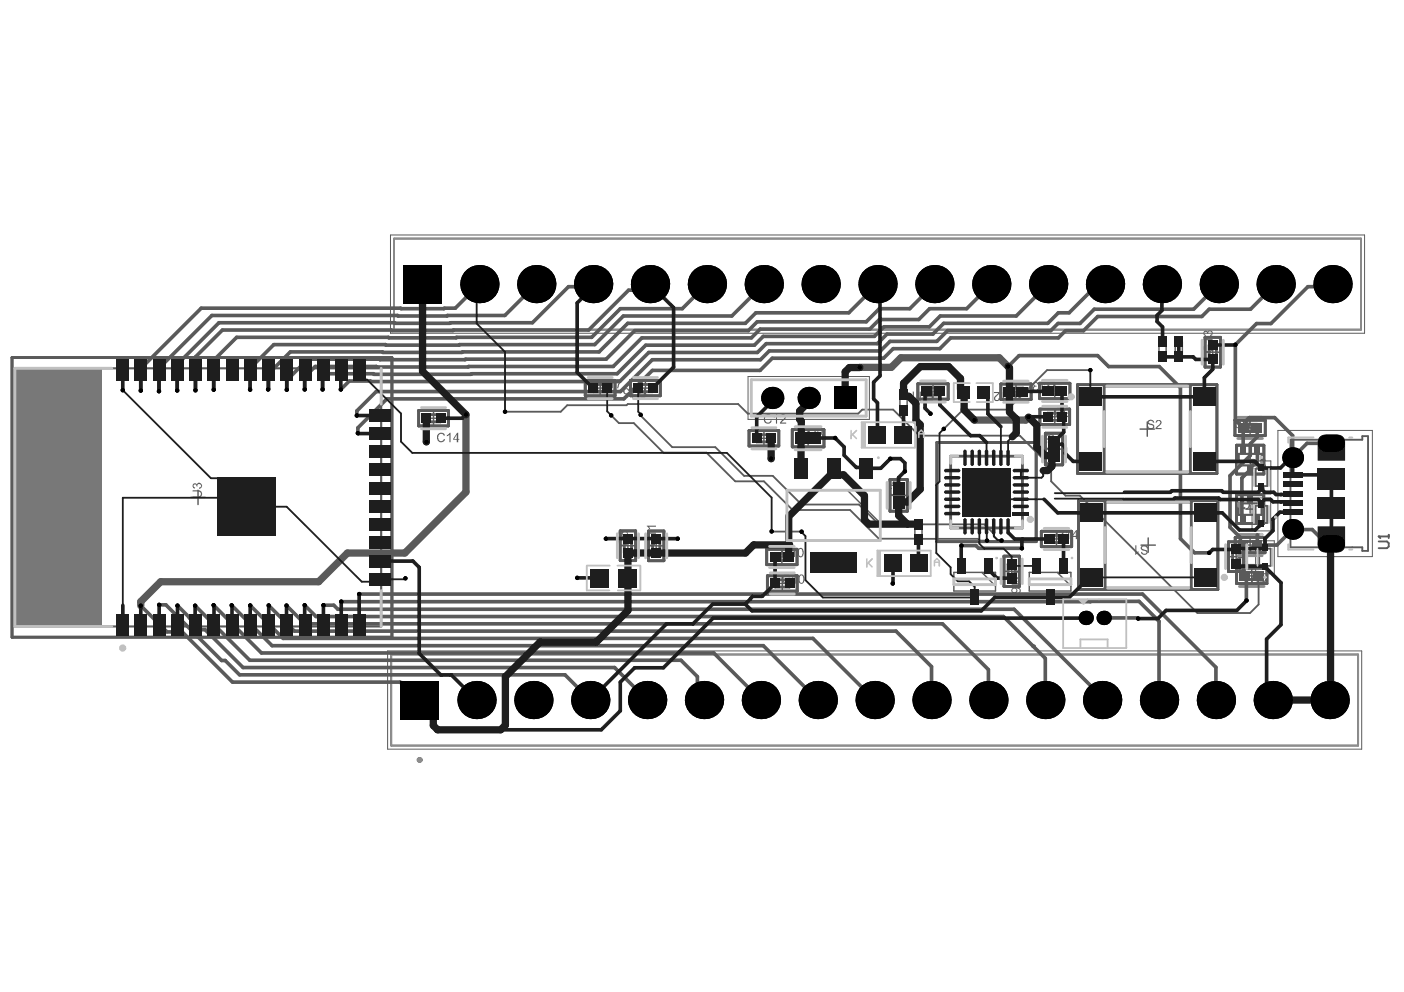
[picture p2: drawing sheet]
<svg xmlns="http://www.w3.org/2000/svg" width="297mm" height="210mm" viewBox="0 0 297 210" stroke-linecap="round" stroke-linejoin="round" font-family="sans-serif">
<path d="M82.6 49.7h206.1v20.8h-206.1zM158.3 79.7h25.6v9h-25.6zM264.9 97.5h4v7h-4zM270.4 91.1h19.9v26.7h-19.9zM264.9 105.4h3.9v6.9h-3.9zM265.6 114.4h4v7h-4zM82 137.7h206.1v20.8h-206.1z" fill="none" stroke="#5a5a5a" stroke-width=".21"/>
<g fill="none" stroke="#5a5a5a" stroke-width=".61">
<path d="M2.5 75.7h80.4v59.1h-80.4zM254.9 71.4h3.3v6.3h-3.3zM255.8 73h1.5v3h-1.5zM88.6 86.9h6.3v3.2h-6.3zM90.2 87.7h3v1.6h-3zM123.8 80.5h6.3v3.2h-6.3zM125.5 81.4h3v1.5h-3zM133.4 80.5h6.3v3.2h-6.3zM135 81.4h3.1v1.5h-3.1zM158.5 91.1h6.3v3.3h-6.3zM160.1 92h3v1.5h-3zM167.6 90.9h6.7v3.7h-6.7z"/>
<path d="M169.5 92h3v1.5h-3zM194.2 81.2h6.4v3.3h-6.4zM195.9 82.1h3v1.5h-3zM198.2 93.6h21v21h-21zM201.1 96.5h15.2v15.2h-15.2zM211.7 81.3h6.5v3.2h-6.5zM213.4 82.1h3.1v1.5h-3.1zM219.9 81.1h6.5v3.3h-6.5zM220 86.6h6.3v3.2h-6.3zM221.2 91.7h3.6v6.7h-3.6zM221.6 82h3.1v1.5h-3.1zM221.6 87.4h3.1v1.5h-3.1z"/>
<path d="M222.2 93.5h1.6v3h-1.6zM228 81.4h29.5v18.8h-29.5zM233.6 81.7h18.2v18.2h-18.2zM261.3 88.9h6.4v3.3h-6.4zM261.6 94.2h5.8v6.1h-5.8zM263 89.8h3v1.5h-3zM131.2 112.3h3.3v6.3h-3.3zM132.1 114h1.5v3h-1.5zM137.2 112.4h3.3v6.2h-3.3zM138.1 114h1.5v3h-1.5zM162.2 116.2h6.4v3.3h-6.4zM163.9 117.1h3v1.5h-3z"/>
<path d="M188.3 101.5h3.7v6.7h-3.7zM189.4 103.3h1.5v3h-1.5zM212.4 117.7h3.3v6.4h-3.3zM213.3 119.4h1.5v3h-1.5zM220.3 112.4h6.4v3.3h-6.4zM222 113.3h3v1.5h-3zM228.2 105.9h29.5v18.9h-29.5zM233.8 106.2h18.2v18.2h-18.2zM259.9 114.6h3.3v6.3h-3.3zM260.8 116.3h1.5v3h-1.5zM261.3 113.7h6.3v3.3h-6.3zM261.6 104.7h5.8v6.1h-5.8z"/>
<path d="M263 114.6h3v1.5h-3zM162.4 121.8h6.3v3.3h-6.3zM164 122.7h3v1.5h-3zM261.6 120.2h6.4v3.3h-6.4zM263.3 121.1h3v1.5h-3z"/>
<circle cx="89.4" cy="72.8" r=".3"/>
<circle cx="88.8" cy="160.8" r=".3"/>
</g>
<g fill="none" stroke="#5a5a5a" stroke-width=".3">
<path d="M245.2 72.3h1.5v3.1h-1.5zM248.6 72.3h1.5v3.1h-1.5zM255.1 74.5h3M256.6 73v3M90.2 88.5h3M91.7 87v3M125.5 82.1h3M127 80.6v3M135 82.1h3.1M136.6 80.6v3M158.9 80.4h24.4v7.7h-24.4zM160.1 92.7h3"/>
<path d="M161.6 91.2v3.1M169.5 92.7h3M171 91.2v3M190.4 83.7h1.5v3h-1.5zM195.9 82.8h3M197.4 81.3v3.1M213.4 82.9h3.1M214.9 81.4v3M221.5 95h3M221.6 82.7h3.1M221.6 88.2h3.1M223 93.5v3"/>
<path d="M223.2 81.2v3M223.2 86.7v3M241.2 90.8h3M242.7 89.3v3M263 90.5h3M263.6 97.3h1.8M264.5 89v3.1M264.5 96.4v1.7M40.4 105.2h3M41.9 103.7v3.1M131.3 115.5h3.1M132.8 114v3"/>
<path d="M137.3 115.5h3M138.8 114v3M163.9 117.9h3M165.4 116.3v3.1M166.5 103.7h19.7v10.7h-19.7zM179.3 103.7l6.9 7M188.6 104.8h3M190.1 103.3v3M193.6 111.1h1.5v3h-1.5zM207.2 104.1h3M208.7 102.6v3M214 119.4v3"/>
<path d="M222 114h3M223.5 112.5v3.1M241.4 115.3h3M242.9 113.8v3.1M260 117.8h3.1M261.5 116.3v3M263 115.3h3M263.6 107.7h1.7M264.5 106.9v1.7M264.5 113.8v3.1M164 123.5h3M165.5 121.9v3.1"/>
<path d="M201.8 121.1h8.8v4h-8.8zM207.7 121.1l2.9 2.9M212.5 120.9h3.1M217.8 121.1h8.8v4h-8.8zM223.7 121.1l2.9 2.9M263.3 121.9h3M264.8 120.3v3.1"/>
</g>
<path d="M83.4 50.5h204.5v19.3h-204.5zM265.7 99.2h2.4v3.6h-2.4zM273 93h15.2v-.7h1.2v24.3h-1.2v-.8h-15.2zM265.6 107h2.5v3.7h-2.5zM266.4 116.1h2.4v3.6h-2.4zM82.8 138.5h204.5v19.3h-204.5z" fill="none" stroke="#5a5a5a" stroke-width=".39"/>
<path d="M3.2 77.9h77.4v54.7h-77.4zM262.1 96h4.8v2.5h-4.8zM262 106.5h4.9v2.4h-4.9z" fill="none" stroke="#5a5a5a" stroke-width=".45"/>
<g fill="#5a5a5a">
<path d="M161.7 88h.1a.79 .79 0 0 1 1.4 .2l-.2 .1a.62 .62 0 0 0-.8-.4 .62 .62 0 0 0-.4 .8 .59 .59 0 0 0 .5 .7 .59 .59 0 0 0 .7-.4h.3a.92 .92 0 0 1-1.3 .5 .92 .92 0 0 1-.3-1.3z"/>
<path d="M163.7 88.1l.7-.5v2h-.2v-1.5l-.5 .3z"/>
<path d="M165.2 87.9a.65 .65 0 0 1 1 .1 .65 .65 0 0 1-.4 1l-.5 .4h1v.2h-1.3l.3-.6a.89 .89 0 0 0 .6-1v-.1h-.4l-.2 .4h-.3z"/>
<path d="M92.6 91.9a.91 .91 0 0 1 1.6 .2l-.3 .1a.61 .61 0 0 0-.8-.4 .61 .61 0 0 0-.4 .8 .64 .64 0 0 0 .4 .7 .64 .64 0 0 0 .8-.3v-.1l.3 .1a.88 .88 0 0 1-1.1 .6 .88 .88 0 0 1-.6-1.1z"/>
<path d="M94.5 92l.8-.4v2h-.2v-1.6l-.6 .3z"/>
<path d="M40.8 103.8h1.1a.77 .77 0 0 1 .9 .7 .77 .77 0 0 1-.9 .8h-1.1v-.2h1.1a.54 .54 0 0 0 .6-.6 .54 .54 0 0 0-.6-.5h-1.1z"/>
<path d="M40.8 102.4l.5-.2 .4 .3a.57 .57 0 0 1 .8-.2 .57 .57 0 0 1 .2 .8l-.4 .3h-.2v-.3a.4 .4 0 0 0 .4-.4 .4 .4 0 0 0-.5-.3 .4 .4 0 0 0-.2 .5h-.2a.34 .34 0 0 0-.2-.4 .34 .34 0 0 0-.4 .2 .34 .34 0 0 0 .1 .4h.2l-.1 .3a.64 .64 0 0 1-.4-1z"/>
<path d="M264.7 115.6v-.1a.9 .9 0 0 1 1.5 .5l-.3 .1a.63 .63 0 0 0-.9-.5 .63 .63 0 0 0-.3 .9 .59 .59 0 0 0 .5 .7 .59 .59 0 0 0 .7-.5l.2 .1a.9 .9 0 0 1-1.2 .5 .9 .9 0 0 1-.4-1.3z"/>
<path d="M261.4 88.6h.9l.3 1-.3 .1a.42 .42 0 0 0-.6-.1 .42 .42 0 0 0 0 .7 .42 .42 0 0 0 .6-.1v-.2l.3 .2a.69 .69 0 0 1-1.2 .2 .69 .69 0 0 1 .5-1.1l.4 .1-.1-.5h-.8z"/>
<path d="M266.6 97.3h1.2v.2h-.9l.4 .4a.74 .74 0 0 1 .5 .6 .74 .74 0 0 1-.3 .7 .66 .66 0 0 1-.9-.5h.2a.41 .41 0 0 0 .7 .3 .41 .41 0 0 0-.1-.7l-.7-.6z"/>
<path d="M261.4 105.8h.2v.2l.6 .3v.2h-.2l-.4-.3v1.6h-.2z"/>
<path d="M194.6 82.9h.2v1.5l.5-.3v.2l-.5 .5h-.2z"/>
<path d="M193.1 82.9h.2v1.5l.5-.3v.2l-.5 .5h-.2z"/>
<path d="M188.2 103.4l.4-.2h.1v.2a.66 .66 0 0 0-.3 .9 .66 .66 0 0 0 .9 .3 .63 .63 0 0 0 .6-.6 .63 .63 0 0 0-.5-.6l.1-.3a.92 .92 0 0 1 .6 1.3 .92 .92 0 0 1-1.3 .4 .92 .92 0 0 1-.6-1.4z"/>
<path d="M188.2 101.7h.2v.8l.5 .1a.62 .62 0 0 1 .3-.9 .62 .62 0 0 1 .8 .3v.7l-.3 .2h-.1v-.2a.42 .42 0 0 0 .2-.6 .42 .42 0 0 0-.6-.2 .42 .42 0 0 0-.1 .6l.1 .4-1-.2z"/>
<path d="M171 91.2a.95 .95 0 0 1 1.7 .1l-.4 .1a.62 .62 0 0 0-.8-.3 .62 .62 0 0 0-.3 .8 .63 .63 0 0 0 .5 .7 .63 .63 0 0 0 .7-.5l.3 .1a.92 .92 0 0 1-1.2 .5 .92 .92 0 0 1-.5-1.2z"/>
<path d="M173 91a.56 .56 0 0 1 .8-.1 .56 .56 0 0 1 0 .8 .62 .62 0 0 1 .1 1.1 .62 .62 0 0 1-1-.4v-.1l.2-.1a.37 .37 0 0 0 .4 .4 .37 .37 0 0 0 .4-.5 .37 .37 0 0 0-.6-.2v-.2a.35 .35 0 0 0 .5-.3 .35 .35 0 0 0-.3-.4 .35 .35 0 0 0-.4 .3h-.2z"/>
<path d="M242.8 89.1a.77 .77 0 0 1 .8-.3 .77 .77 0 0 1 .6 .6h-.3a.43 .43 0 0 0-.5-.4 .43 .43 0 0 0-.4 .5l.3 .1a.66 .66 0 0 1 .8 .4 .66 .66 0 0 1-.2 .8 .86 .86 0 0 1-1.2-.6h.2a.6 .6 0 0 0 .5 .4 .6 .6 0 0 0 .6-.3l-.1-.3h-.3a.68 .68 0 0 1-.8-.8z"/>
<path d="M244.7 89a.65 .65 0 0 1 .9 .1 .65 .65 0 0 1-.2 .9l-.6 .6h.9v.2h-1.3l.4-.6a1 1 0 0 0 .6-1v-.1a.33 .33 0 0 0-.6 .2l-.3 .1z"/>
<path d="M220.4 80.8l.6 .4v.4l-.4-.4v1.6h-.2z"/>
<path d="M218.6 81.1a.62 .62 0 0 1 .6-.3 .62 .62 0 0 1 .5 .5h-.2a.33 .33 0 0 0-.5-.2 .33 .33 0 0 0 0 .5h.3v.3a.37 .37 0 0 0-.5 .2 .37 .37 0 0 0 .3 .5 .37 .37 0 0 0 .4-.4h.2a.6 .6 0 0 1-.9 .5 .6 .6 0 0 1 0-1l-.2-.2z"/>
<path d="M223.3 86.6a.92 .92 0 0 1 1.5 .2l-.3 .1a.62 .62 0 0 0-.8-.4 .62 .62 0 0 0-.3 .8 .63 .63 0 0 0 .5 .7 .63 .63 0 0 0 .7-.4l.2 .1a.94 .94 0 0 1-1.3 .4 .94 .94 0 0 1-.3-1.3z"/>
<path d="M221 93.7l.5-.4 .1 .4a.62 .62 0 0 0-.3 .7 .62 .62 0 0 0 .8 .4 .63 .63 0 0 0 .7-.5 .63 .63 0 0 0-.5-.7l.1-.3a.89 .89 0 0 1 .6 1.2 .89 .89 0 0 1-1.2 .5 .98 .98 0 0 1-.8-1.3z"/>
<path d="M130.9 114.2l.4-.3 .1 .2a.66 .66 0 0 0-.2 .9 .66 .66 0 0 0 .9 .2 .59 .59 0 0 0 .5-.5 .59 .59 0 0 0-.5-.6l.1-.3a.93 .93 0 0 1 .5 1.2 .93 .93 0 0 1-1.3 .5 .93 .93 0 0 1-.5-1.3z"/>
<path d="M261.6 118.1a1.09 1.09 0 0 1 1.2-.2 1.09 1.09 0 0 1 .7 1l-.3 .5-.3 .1v-.3a.64 .64 0 0 0 .3-.8 .64 .64 0 0 0-.9-.3 .62 .62 0 0 0-.6 .5 .62 .62 0 0 0 .5 .7l-.1 .3a.87 .87 0 0 1-.5-1.5z"/>
<path d="M261.5 119.7l.6 .4a1 1 0 0 0 1 .6l.1-.1a.33 .33 0 0 0-.2-.5l-.1-.3a.62 .62 0 0 1 .4 1 .62 .62 0 0 1-1-.2l-.6-.5v.9h-.2z"/>
<path d="M207.3 104.4a.8 .8 0 0 1 .9-.2 .8 .8 0 0 1 .5 .8v1.1h-.3v-1.1a.51 .51 0 0 0-.5-.6 .51 .51 0 0 0-.5 .6v1.1h-.2v-1.4z"/>
<path d="M167.4 116.4l.4-.2 .1-.3h.3v2h-.3v-1.5l-.3 .2h-.2z"/>
<path d="M241.4 115.6h.1a.8 .8 0 0 1 .8-.2 .8 .8 0 0 1 .6 .6l-.2 .1a.56 .56 0 0 0-.6-.5 .56 .56 0 0 0-.5 .4l.4 .2a.79 .79 0 0 1 .8 .8 .74 .74 0 0 1-.8 .4 .74 .74 0 0 1-.6-.6h.3a.47 .47 0 0 0 .4 .4 .47 .47 0 0 0 .5-.4l-.4-.3a.66 .66 0 0 1-.7-.2 .66 .66 0 0 1-.1-.7z"/>
<path d="M240.2 115.4h.2v1.5l.5-.3v.3l-.6 .5h-.1z"/>
<path d="M165.6 121.9a.88 .88 0 0 1 1.6 .2h-.3a.63 .63 0 0 0-.8-.3 .63 .63 0 0 0-.4 .8 .63 .63 0 0 0 .5 .7 .63 .63 0 0 0 .7-.5l.3 .1a.89 .89 0 0 1-1.2 .5 .89 .89 0 0 1-.4-1.2z"/>
<path d="M167.6 122l.4-.2 .1-.2h.2v1.9h-.2v-1.6l-.5 .4z"/>
<path d="M212.2 82.9h.2v1.5l.5-.2v.2l-.6 .5h-.1z"/>
<path d="M210.2 82.9h1.4l-.4 .7a.83 .83 0 0 0-.6 1h.3a.28 .28 0 0 0 .3 0 .28 .28 0 0 0 0-.3h.4a.64 .64 0 0 1-1 .5 .64 .64 0 0 1 0-1.1l.6-.5h-1z"/>
<path d="M225.5 112.6l.7-.4v1.9h-.2v-1.6l-.4 .3z"/>
<path d="M136.9 114.2l.5-.3 .1 .2a.64 .64 0 0 0-.4 .8 .64 .64 0 0 0 .9 .3 .58 .58 0 0 0 .6-.5 .58 .58 0 0 0-.5-.6l.1-.2a.87 .87 0 0 1 .6 1 .87 .87 0 0 1-1 .6 .93 .93 0 0 1-.9-1.3z"/>
<path d="M136.8 112.7h2v.2h-1.5l.2 .4-.2 .1z"/>
<path d="M136.8 111.2h2v.3h-1.5l.2 .3v.1h-.2z"/>
<path d="M254.6 73.2l.4-.3h.2v.3a.66 .66 0 0 0-.3 .8 .66 .66 0 0 0 .9 .3 .63 .63 0 0 0 .5-.6 .63 .63 0 0 0-.4-.6v-.3a.9 .9 0 0 1 .6 1.2 .9 .9 0 0 1-1.2 .5 .89 .89 0 0 1-.7-1.3z"/>
<path d="M254.6 71.8h2v.2h-1.6l.3 .4-.2 .1z"/>
<path d="M254.6 70.2a.45 .45 0 0 1 .4-.3 .45 .45 0 0 1 .5 .3 .59 .59 0 0 1 1-.1 .59 .59 0 0 1-.4 1h-.1v-.2a.39 .39 0 0 0 .4-.4 .39 .39 0 0 0-.3-.4 .39 .39 0 0 0-.5 .4v.2l-.2-.1a.3 .3 0 0 0-.3-.4 .3 .3 0 0 0-.3 .4 .3 .3 0 0 0 .4 .2l-.1 .3-.4-.2z"/>
<path d="M214 123.4h1.5l-.2-.3v-.2h.2l.5 .8h-2z"/>
<path d="M133.8 82.2h.2v1.5l.5-.3v.3l-.6 .5h-.1z"/>
<path d="M131.9 82.5h.1a.62 .62 0 0 1 .6-.3 .62 .62 0 0 1 .5 .5h-.2a.42 .42 0 0 0-.7-.2 .42 .42 0 0 0 .1 .7h.5l.3-.1-.2 1h-.9v-.2h.8v-.6a.64 .64 0 0 1-.8 0 .64 .64 0 0 1-.1-.8z"/>
<path d="M129 80.7l.7-.5v2h-.3v-1.6l-.4 .3z"/>
<path d="M130.4 80.2h1.2v.3l-.5 .7-.3 1h-.2l.1-.6 .6-1.1h-.9z"/>
<path d="M96.6 92l-.5 .9h.5zM96.7 91.6h.2v1.3h.3v.1h-.3v.6h-.3v-.6h-.7z"/>
<path d="M265 122.9h.7a.35 .35 0 0 1 .3 .4 .35 .35 0 0 1-.3 .3h-.7zM264.8 121.9v2h.9a.55 .55 0 0 0 .7-.5 .55 .55 0 0 0-.6-.6l.3-.2 .4-.7h-.3l-.5 .8-.3 .1h-.4v-.9z"/>
<path d="M266.7 122.2v.7a.67 .67 0 0 0 .3 .9 .67 .67 0 0 0 .9-.4l-.2-.1a.41 .41 0 0 1-.5 .3 .41 .41 0 0 1-.3-.5v-.2a.63 .63 0 0 0 1.1-.3 .63 .63 0 0 0-.9-.7zM266.9 122.5a.45 .45 0 0 1 .9 0 .45 .45 0 0 1-.9 0z"/>
<path d="M266.5 116.1h.6v.8zM266.3 115.9v.2l.9 1.2h.2v-1.2h.3v-.2h-.3v-.5h-.3v.5z"/>
<path d="M263.2 89l1-.1v.6h-.9l-.1-.2zM263 88.9a.54 .54 0 0 0-.1 .5 .54 .54 0 0 0 .5 .3l-.7 .9h.3l.7-.9h.5v.9h.2v-2h-1.2z"/>
<path d="M264.9 97.7l.2-.2h.6l-.3 .2 .1 .1 .3-.1a.73 .73 0 0 1 .1 1.1 .73 .73 0 0 1-1.2-.3zM264.7 97.6v.1a.98 .98 0 0 0 .6 1.6 .98 .98 0 0 0 1-1.4l-.3-.4 .4-.1-.1-.3-.5 .3a.98 .98 0 0 0-1.1 .2z"/>
<path d="M263 106.3a.73 .73 0 0 1 1.1 .2 .73 .73 0 0 1-.4 1h-.4h.2l-.1-.3-.3 .2a.9 .9 0 0 1-.1-1.1zM262.9 106v.1a1.12 1.12 0 0 0 0 1.5l-.3 .1v.2l.5-.2a.96 .96 0 0 0 1.3-.9 .96 .96 0 0 0-1.3-.9z"/>
<path d="M196.1 84.1v.1a.31 .31 0 0 0 0 .3 .31 .31 0 0 0 .3 .1h.7v-.7h-.8zM195.7 82.9h.3l.5 .8h.6v-.8h.3v1.9h-1a.51 .51 0 0 1-.6-.5 .51 .51 0 0 1 .5-.5z"/>
<path d="M221.9 81.1l.9-.1v.7l-.7-.1a.3 .3 0 0 1-.3-.2 .3 .3 0 0 1 .1-.3zM221.6 81.1a.52 .52 0 0 0 0 .5 .52 .52 0 0 0 .5 .3l-.4 .3-.3 .6h.3l.5-.8 .3-.1h.3v.9h.3v-2l-1.3 .1z"/>
<path d="M225.2 86.9a.45 .45 0 0 0 .9 0 .45 .45 0 0 0-.9 0zM225.2 86.4a.78 .78 0 0 1 .9 .1 .78 .78 0 0 1 .2 .9 .65 .65 0 0 1-.4 .8 .65 .65 0 0 1-.8-.4h.2a.45 .45 0 0 0 .6 .2 .45 .45 0 0 0 .2-.7 .63 .63 0 0 1-.9 0 .63 .63 0 0 1 0-.9z"/>
<path d="M221.2 92.5a.31 .31 0 0 0 .6 0 .31 .31 0 0 0-.6 0zM222 92.5a.42 .42 0 0 0 .8 0 .42 .42 0 0 0-.8 0zM221.1 92h.6l.2 .1a.6 .6 0 0 1 .9-.1 .6 .6 0 0 1 0 .9 .6 .6 0 0 1-.9-.1v-.1a.5 .5 0 0 1-.8 .2 .5 .5 0 0 1 0-.8z"/>
<path d="M131 112.5l.4-.2v.2a.4 .4 0 0 0-.3 .5 .4 .4 0 0 0 .5 .3l.2 .1a.59 .59 0 0 1 0-.9 .59 .59 0 0 1 .9 .1 .59 .59 0 0 1-.3 .9l-.7 .1a.79 .79 0 0 1-.8-.8zM131.7 112.9a.45 .45 0 0 0 .9 0 .45 .45 0 0 0-.9 0z"/>
<path d="M206.1 104.9v.9l.6-.9zM205.8 104.2h.3v.5h.8v.2l-.9 1.2h-.2v-1.2h-.3v-.2h.3z"/>
<path d="M165.6 116.2v.6h.6a.32 .32 0 0 0 .4-.3 .32 .32 0 0 0-.4-.3zM165.4 115.9h.8a.55 .55 0 0 1 .7 .5 .55 .55 0 0 1-.5 .6l.7 .9h-.3l-.7-.9h-.5v.9h-.2z"/>
<path d="M169.1 116.2l-.1 .4a.9 .9 0 0 0 .3 1.1h.1a.86 .86 0 0 0 .4-1l-.2-.5zM169 116.1a.78 .78 0 0 1 .8 .1 .78 .78 0 0 1 .2 .9 .65 .65 0 0 1-.4 .8 .65 .65 0 0 1-.8-.4l-.1-.7z"/>
<path d="M169.3 121.9l-.1 .4a.89 .89 0 0 0 .4 1l.3-.1v-.3a.82 .82 0 0 0-.4-1.2zM169.2 121.6a.73 .73 0 0 1 .8 .2 .73 .73 0 0 1 .2 .8 .68 .68 0 0 1-.3 .8 .68 .68 0 0 1-.7 0l-.2-.4v-1.1z"/>
<path d="M213.6 84.2l.2 .4h.8v-.6h-.8zM213.2 82.9h.3l.7 .9h.4v-.9h.3v2h-.9a.55 .55 0 0 1-.7-.5 .55 .55 0 0 1 .6-.6z"/>
<path d="M223.7 112.4v.6h.6a.33 .33 0 0 0 .5-.3 .33 .33 0 0 0-.4-.3zM223.5 112.2h.9a.55 .55 0 0 1 .7 .4 .55 .55 0 0 1-.6 .6l.7 .9h-.3l-.6-.9h-.6v.9h-.2z"/>
<path d="M227.6 112.5l-.6 .9h.6zM227.7 112.2h.1v1.2h.3v.2h-.3v.5h-.2v-.5h-.8v-.2z"/>
<path d="M215.1 121.2v.7a.31 .31 0 0 0 .4 .3 .31 .31 0 0 0 .2-.4v-.6zM214 120.9h2v.9a.55 .55 0 0 1-.5 .7 .55 .55 0 0 1-.6-.6l-.9 .7v-.3l.9-.7v-.4h-.9z"/>
<path d="M214 124.6h.1a1.23 1.23 0 0 1 1.9 .2l-.2 .6-.3 .2v-.3a.27 .27 0 0 0 .3-.2 .27 .27 0 0 0-.1-.3l-.7-.3a.64 .64 0 0 1 .1 .8 .64 .64 0 0 1-.9 .2 .64 .64 0 0 1-.2-.9zM214.2 125a.42 .42 0 0 0 .8 0 .42 .42 0 0 0-.8 0z"/>
<path d="M135.2 83.5v.1a.31 .31 0 0 0 .4 .3h.6v-.7h-.7zM134.8 82.2h.3l.6 .8h.5v-.8h.3v2l-.9-.1a.51 .51 0 0 1-.6-.5 .51 .51 0 0 1 .5-.5l-.4-.3z"/>
<path d="M127.2 80.4v.7h.6a.35 .35 0 0 0 .4-.4 .35 .35 0 0 0-.4-.3zM127 80.2h.8a.55 .55 0 0 1 .7 .5 .55 .55 0 0 1-.5 .6l.7 .9h-.3l-.7-.9h-.5v.9h-.2z"/>
</g>
<path d="M291.7 114.6h1.8l.3 .3v.7l-.3 .4h-1.8M291.7 113.5h2.1M293.8 113.2v.7" fill="none" stroke="#5a5a5a" stroke-width=".39"/>
<circle cx="291.7" cy="113.5" r=".2" fill="#5a5a5a"/>
<path d="M291.7 113.5l.3 .4" fill="none" stroke="#5a5a5a" stroke-width=".39"/>
<path d="M3.2 77.9h18.2v54.7h-18.2z" fill-rule="evenodd" fill="#787878"/>
<path d="M83.4 50.5h204.5v19.3h-204.5zM82.8 138.5h204.5v19.3h-204.5z" fill="none" stroke="#8c8c8c" stroke-width=".39"/>
<g fill="none" stroke="#8c8c8c" stroke-width=".61">
<path d="M261.9 88.3h5.2M261.9 92.8h5.2M262.1 97.9v.6h.6M266.9 97.9v.6h-.6M261.9 117.6h5.1M261.9 113.1h5.1M262.2 119.6h5.2M262.7 106.5h-.7v.6M266.3 106.5h.6v.6M262.2 124.1h5.2"/>
<circle cx="89.4" cy="72.8" r=".3"/>
<circle cx="88.8" cy="160.8" r=".3"/>
</g>
<g fill="#5a5a5a">
<path d="M279.2 92.4l.6-.3 .5-.1h2.9l.9 .4 .5 .9v4.1h-5.8v-4.1z"/>
<path d="M278.8 111.4h5.8v4.1l-.4 .9-.5 .3-.6 .2h-2.9l-.9-.4-.5-1z"/>
</g>
<g fill="none" stroke="#5a5a5a" stroke-width=".77">
<path d="M79.7 77.7l-.1-.2h-12.9l-2.2 2.3v2.6M84.9 65.3l-.2-.1h-42.1l-12.8 12.8v4.7M101.4 60.1l-5.1 5.1-2.4 .1M113.5 60.1l-6.7 6.7h-12.1l-.1 .1-49.8-.1-11.2 11.1v4.9M125.5 60.1l-.6 .6h-4.6l-7.7 7.6h-17.3l-.1 .1-48.9-.1-8.8 8.8v5.5M130.6 79.1h-30.8l-.1 .1-31-.1-.4 .4v2.9M135.8 71.5l-6.1 6h-30.6l-.1 .2M137.3 74.6h22.9M137.5 60.1l-1.3 1.3h-3.2l-8.5 8.4h-28.5l-.2 .1-48.7-.1-5.7 5.7v7.1M149.6 60.1l-5.3 5.2h-13.1l-6 6.1h-28.6l-.1 .1-46.4-.1-4.9 4.8v6.3M161.6 60.1l-6.8 6.8h-22.9l-6.1 6h-28.6l-.1 .1-39.2-.1-5 5v4.6M162.8 74.3l-1.9 1.8h-22.9l-6.7 6.8h-51.7l-4.1 4.1v.9"/>
<path d="M184 69.6h-23.2l-1.8 1.9M185.7 60.1l-6.1 6.1h-19.7l-2.2 2.2h-24.9l-6.1 6.1h-28.8l-.1 .1-36.4-.1-4.7 4.7v3.2M197.7 60.1l-5.2 5.2h-6.5l-2.7 2.8h-23.1l-1.9 1.9h-24l-6.1 6h-29.7l-.1 .1-33.3-.1-4.4 4.5v2M204.5 65.3h-7.8l-2.3 2.3h-8.3M213.3 77.5h.1M215.6 75.2h16.6l2.3 2.4h10.8l4.4 4.4v32l3 3h3.1M221.8 60.1l-6.8 6.8h-16.1l-2.3 2.2h-9.6l-2 2.1h-23.5l-1.9 1.8h-23M233.8 60.1h-1.5l-6.1 6.1h-2.3l-2.2 2.2h-22l-2.3 2.3h-9.7l-2.1 2h-23.5M257.9 60.1l-5.4 5.3h-21l-3 3h-4.7l-1.5 1.6h-21.8l-2.3 2.2h-9.9l-2 2.1M261.4 72.9v16l.9 .9M269.9 60.1l-5.3 5.3h-8.8l-1.5 1.6h-22.1l-3 3h-3.8l-1.5 1.5h-22.8l-2.3 2.3h-9.8l-2.1 2h-23.5l-2.6 2.6h-22.8l-6 6h-50.1l-6.2 6.1v1.2M281.9 60.1l-.5 .6h-4.7l-7.8 7.8h-3.1"/>
<path d="M78.4 80.6l.1 .1h52.6M262.3 89.9l.7 .6M263 90.6l.6-.6v-1l.7-.6h5.4l3.8 3.8v4.6l3-3h5.2M263 90.6v4.7M265.9 90.5l.1 2-1.5 1.4v2.5l-4.3 4.3v10.9M266 95.3v2.2l-1.5 1.6v.3l-1.8 1.8v8.3l.3 .2M203.4 115.4h3.1M262.4 113.7v1.1l.8 .7M266 113.2v2.1M266 115.3h.1M273.5 112.1l-3.3 3.2h-4.2M277.6 112.1l3 2.9h1.1"/>
<path d="M29.8 128.2l5.5 5.5M33.7 128h1.4l11.8 11.8h.7l3.1 3h68.8l5.4 5.3M37.6 128.1l5 5.1h.8l8 8.1h78.6l6.9 6.8M38.6 133.7l10.6 10.6h35.5l.4 .2 3.7 3.6M41.3 128.2l11.5 11.5h91.3l3.4 3.5v3.5l1.4 1.4M45.2 128.1l10.1 10.1h95.7l10 9.9M52.9 128.1l7 7h112.1l13 13M56.9 128.1l5.4 5.4h127.3l7.5 7.6v7M57.6 136.6h103.9l11.5 11.5M60.6 128.1l3.9 3.9h134.9l9.7 9.7v6.4M64.5 128.1l2.4 2.4h145.4l6.3 6.2M68.4 128.1h2.2l.9 .8h143.1l18.6 18.6v.6"/>
<path d="M72.2 127.3h.1M76 125.7h165.7l15.5 15.5v6.9M221.1 139.3v8.8M233.5 130.7h7.1l.2 .2M241 127.2l-168.8 .1M263.2 121.6l.5 .6v4.8M263.7 127v.1"/>
</g>
<path d="M221.5 78.3h9.2M120 85.7l-1.4 1.4h-11.8M131 89.5h3.1l6.2 6.3h9.2l6 6h6.1l6.1 6.1M142.2 94.6h9.1l6.1 6.1h6.1M156.2 85.5h-23.4l-.2 .2M158.2 87.5h23.4l.8-.8h6.6l5.5 5.5h21.3l6.6 6.6v3M213.2 86.7h-9.4l-4.1 4.1M163.3 112.4v.1M169.6 106.8h12.1l4.2 4.2h22.4l1.9 1.9v.6l1 .9M185.9 114h8.3M207 114l.3 .4h1.5M225.4 104.9h3.1l24.8 24.8h11.2l1.8-1.8v-6" fill="none" stroke="#5a5a5a" stroke-width=".39"/>
<path d="M213.3 77.6l-1.9-1.9h-20.8l-2 2h-6.7M98.6 87.7v16.4l-12.9 12.9h-12.2l-6.1 6.1h-33.4l-4.2 4.2v.9M217.6 88.3l-.6 .6h-10.9" fill="none" stroke="#5a5a5a" stroke-width="1.5"/>
<circle cx="218.6" cy="136.7" r=".39" fill="#5a5a5a"/>
<path d="M221.5 78.3l-8.3 8.4M120 85.7h12.6M129.3 87.9l1.7 1.6M135.5 87.9l6.7 6.7M156.2 85.5l2 2M163.3 112.5h6.3M163.5 100.7l6.1 6.1M167.7 107.9h12.2l6 6.1M169.6 112.5h.1M194.2 114h12.8M211.2 114.4h.7M222.4 101.8l3 3.1" fill="none" stroke="#5a5a5a" stroke-width=".39"/>
<g fill="none" stroke="#5a5a5a" stroke-width=".77">
<path d="M79.7 77.7h19.3M84.9 65.3h9M135.8 71.5h23.2M136.6 73l-6 6.1M137.3 74.6l-6.2 6.1M162.1 72.7l-1.9 1.9M162.8 74.3h23.5M186.1 67.6l-2.1 2M209.7 60.1l-5.2 5.2M215.6 75.2l-2.3 2.3M265.8 68.5l-4.4 4.4M78.4 80.6h-4.5l-1.8 1.8"/>
<path d="M262.3 89.8v.1M206.5 115.4l.6 .6 9.1 .1M260.2 111.6l2.2 2.1M263.2 115.5v6.1M273.5 112.1h4.1M35.3 133.7h3.3M49 128.1l8.6 8.5M218.6 136.7l2.5 2.6M241 127.2l4.2 4.3v16.6"/>
</g>
<g fill="#000">
<circle cx="101.4" cy="60.1" r="4"/>
<circle cx="113.5" cy="60.1" r="4"/>
<circle cx="125.5" cy="60.1" r="4"/>
<circle cx="137.5" cy="60.1" r="4"/>
<circle cx="149.6" cy="60.1" r="4"/>
<circle cx="161.6" cy="60.1" r="4"/>
<circle cx="173.6" cy="60.1" r="4"/>
<circle cx="181.9" cy="77.7" r=".46"/>
<circle cx="185.7" cy="60.1" r="4"/>
<circle cx="197.7" cy="60.1" r="4"/>
<circle cx="209.7" cy="60.1" r="4"/>
<circle cx="213.3" cy="77.5" r=".46"/>
<circle cx="221.8" cy="60.1" r="4"/>
<circle cx="230.7" cy="78.3" r=".46"/>
<circle cx="233.8" cy="60.1" r="4"/>
<circle cx="245.8" cy="60.1" r="4"/>
<circle cx="257.9" cy="60.1" r="4"/>
<circle cx="261.4" cy="72.9" r=".46"/>
<circle cx="269.9" cy="60.1" r="4"/>
<circle cx="281.9" cy="60.1" r="4"/>
<circle cx="26" cy="82.6" r=".46"/>
<circle cx="29.8" cy="82.7" r=".46"/>
<circle cx="33.6" cy="82.8" r=".46"/>
<circle cx="37.5" cy="82.6" r=".46"/>
<circle cx="41.4" cy="82.6" r=".46"/>
<circle cx="45.2" cy="82.5" r=".46"/>
<circle cx="52.9" cy="82.5" r=".46"/>
<circle cx="56.7" cy="82.4" r=".46"/>
<circle cx="60.7" cy="82.5" r=".46"/>
<circle cx="64.5" cy="82.4" r=".46"/>
<circle cx="68.3" cy="82.4" r=".46"/>
<circle cx="72.1" cy="82.4" r=".46"/>
<circle cx="75.5" cy="87.9" r=".46"/>
<circle cx="75.7" cy="91.7" r=".46"/>
<circle cx="90.2" cy="93.5" r=".46"/>
<circle cx="98.6" cy="87.7" r=".46"/>
<circle cx="106.8" cy="87.1" r=".46"/>
<circle cx="129.3" cy="87.9" r=".46"/>
<circle cx="135.5" cy="87.8" r=".46"/>
<circle cx="163.1" cy="97.1" r=".46"/>
<circle cx="163.4" cy="84.2" r="2.35"/>
<circle cx="171.1" cy="84.2" r="2.35"/>
<circle cx="176.7" cy="92.7" r=".46"/>
<circle cx="188.4" cy="97.1" r=".46"/>
<circle cx="191.4" cy="99.7" r=".46"/>
<circle cx="196.9" cy="87.5" r=".46"/>
<circle cx="199.7" cy="90.8" r=".46"/>
<circle cx="206.1" cy="88.9" r=".46"/>
<circle cx="217.6" cy="88.3" r=".46"/>
<circle cx="273.5" cy="96.8" r="2.2"/>
<circle cx="48.1" cy="103.6" r=".46"/>
<circle cx="48.1" cy="111.7" r=".46"/>
<circle cx="48.2" cy="107.6" r=".46"/>
<circle cx="52.1" cy="103.5" r=".46"/>
<circle cx="52.3" cy="111.7" r=".46"/>
<circle cx="56.2" cy="107.5" r=".46"/>
<circle cx="56.3" cy="103.5" r=".46"/>
<circle cx="56.4" cy="111.6" r=".46"/>
<circle cx="128.2" cy="114" r=".46"/>
<circle cx="143.4" cy="114" r=".46"/>
<circle cx="163.3" cy="112.4" r=".46"/>
<circle cx="169.6" cy="112.5" r=".46"/>
<circle cx="203.4" cy="115.4" r=".46"/>
<circle cx="205.8" cy="101" r=".46"/>
<circle cx="205.8" cy="107.1" r=".46"/>
<circle cx="208.8" cy="114.4" r=".46"/>
<circle cx="211.8" cy="101" r=".46"/>
<circle cx="211.8" cy="107.1" r=".46"/>
<circle cx="211.9" cy="114.4" r=".46"/>
<circle cx="216.2" cy="116" r=".46"/>
<circle cx="255.8" cy="117" r=".46"/>
<circle cx="273.5" cy="112" r="2.2"/>
<circle cx="29.8" cy="128.2" r=".46"/>
<circle cx="33.7" cy="128" r=".46"/>
<circle cx="37.6" cy="128.1" r=".46"/>
<circle cx="41.3" cy="128.2" r=".46"/>
<circle cx="45.2" cy="128.1" r=".46"/>
<circle cx="49" cy="128.1" r=".46"/>
<circle cx="52.9" cy="128.1" r=".46"/>
<circle cx="56.9" cy="128.1" r=".46"/>
<circle cx="60.6" cy="128.1" r=".46"/>
<circle cx="64.5" cy="128.1" r=".46"/>
<circle cx="68.4" cy="128.1" r=".46"/>
<circle cx="72.2" cy="127.3" r=".46"/>
<circle cx="76" cy="125.7" r=".46"/>
<circle cx="85.8" cy="122.4" r=".46"/>
<circle cx="122.1" cy="122.3" r=".46"/>
<circle cx="188.9" cy="123.5" r=".46"/>
<circle cx="229.7" cy="130.7" r="1.52"/>
<circle cx="233.5" cy="130.7" r="1.52"/>
<circle cx="240.8" cy="130.9" r=".46"/>
<circle cx="263.7" cy="127.1" r=".46"/>
<circle cx="100.8" cy="148.1" r="4"/>
<circle cx="112.8" cy="148.1" r="4"/>
<circle cx="124.9" cy="148.1" r="4"/>
<circle cx="136.9" cy="148.1" r="4"/>
<circle cx="148.9" cy="148.1" r="4"/>
<circle cx="161" cy="148.1" r="4"/>
<circle cx="173" cy="148.1" r="4"/>
<circle cx="185" cy="148.1" r="4"/>
<circle cx="197.1" cy="148.1" r="4"/>
<circle cx="209.1" cy="148.1" r="4"/>
<circle cx="221.1" cy="148.1" r="4"/>
<circle cx="233.2" cy="148.1" r="4"/>
<circle cx="245.2" cy="148.1" r="4"/>
<circle cx="257.2" cy="148.1" r="4"/>
<circle cx="269.3" cy="148.1" r="4"/>
<circle cx="281.3" cy="148.1" r="4"/>
</g>
<path d="M280.6 93.8h2.1M280.6 115h2.1" fill="none" stroke="#000" stroke-width="3.6"/>
<g fill="#000">
<path d="M85.3 56.1h8.1v8.1h-8.1z" fill-rule="evenodd"/>
<path d="M176.5 81.9h4.7v4.7h-4.7z" fill-rule="evenodd"/>
<path d="M84.7 144.1h8.1v8.1h-8.1z" fill-rule="evenodd"/>
</g>
<g fill="#5a5a5a">
<path d="M265.1 120.8h2.3v2.1h-2.3z" fill-rule="evenodd"/>
<path d="M262.2 120.8h2.3v2.1h-2.3z" fill-rule="evenodd"/>
<path d="M265 114.3h2v2.1h-2z" fill-rule="evenodd"/>
<path d="M261.9 114.3h2.1v2.1h-2.1z" fill-rule="evenodd"/>
<path d="M261.9 89.5h2.3v2.1h-2.3z" fill-rule="evenodd"/>
<path d="M264.8 89.5h2.3v2.1h-2.3z" fill-rule="evenodd"/>
<path d="M262.4 94.5h1.2v1.6h-1.2z" fill-rule="evenodd"/>
<path d="M265.4 94.5h1.2v1.6h-1.2z" fill-rule="evenodd"/>
<path d="M263.9 98.5h1.2v1.5h-1.2z" fill-rule="evenodd"/>
<path d="M265.4 108.9h1.2v1.6h-1.2z" fill-rule="evenodd"/>
<path d="M262.4 108.9h1.2v1.6h-1.2z" fill-rule="evenodd"/>
<path d="M263.9 105h1.2v1.5h-1.2z" fill-rule="evenodd"/>
</g>
<g fill="#1e1e1e">
<path d="M278.8 111.4h5.8v4.1l-.4 .9-.5 .3-.6 .2h-2.9l-.9-.4-.5-1z"/>
<path d="M279.2 92.4l.6-.3 .5-.1h2.9l.9 .4 .5 .9v4.1h-5.8v-4.1z"/>
</g>
<g fill="none" stroke="#1e1e1e" stroke-width=".77">
<path d="M25.9 78.2l.1 4.4M29.8 78.4v4.3M33.6 78.4v4.4M37.5 78.4v4.2M41.4 78.4v4.2M45.2 78.5v4M52.9 78.4v4.1M56.8 78.5v3.8M64.5 78.5v3.9M68.3 78.5v3.9M72.1 78.7v3.7M56.7 82.4h.1"/>
<path d="M98.5 87.7h.1M143.4 114h.1M190.1 103.4h.1M267.1 103.2v.5M37.6 132.2h-.1M41.3 132.4h.1M45.2 128.1l.1 4.5M49 128.1l.1 .1M60.6 128.1v4.5M64.5 128.1v4.7M68.4 128.1v4.7M246.7 129.2h15"/>
<path d="M93.3 142.8h2.2"/>
</g>
<path d="M89.4 60.1v18.5M181.9 77.8h-2.2l-.9 .9v5.5M213.3 77.5l.3 .3v5.1M90.2 88.5v5M191.2 83.7l.1 .1M159.5 115.3l-1.8 1.7M182.9 104.9v5.1l.9 .9M192 106.2l-1.9 .1M269.3 148.1h12" fill="none" stroke="#1e1e1e" stroke-width="1.5"/>
<path d="M100.8 60.7v7.8M230.7 78.3v5.6M44.6 101.2h1.6M52.2 107.2h8.4M169.6 112.6l.8 .8M208.8 111.4v2.9M85.8 122.4l-.4 .2" fill="none" stroke="#1e1e1e" stroke-width=".39"/>
<circle cx="166.9" cy="115.3" r=".77" fill="#1e1e1e"/>
<path d="M138.8 117h18.9M178.5 100.5h-1.5l-.6-.7-9.5 9.5M183.8 110.9h10.5M194.7 103.5l-2.7 2.7M114.2 135.9h12M92.6 154.4h13.3" fill="none" stroke="#1e1e1e" stroke-width="1.5"/>
<path d="M195.7 83.1v3.3M188.9 119.2v4.2M280.8 100.5l.9 .9M141 132l-16.1 16.1M150.8 127.8l-4.2 4.2M150.9 130.8l-10.6 10.5h-6M157.7 127.8l1.4 1.5" fill="none" stroke="#1e1e1e" stroke-width=".77"/>
<path d="M84.8 93.4l2.4 2.4M46.2 101.2l2.4 2.4M80.6 122.6l-.5 .5" fill="none" stroke="#1e1e1e" stroke-width=".39"/>
<circle cx="175.7" cy="100.5" r=".77" fill="#1e1e1e"/>
<path d="M163.1 97.1h.1M114.2 135.9l-7.3 7.3M132.8 122.3v6.9l-6.6 6.7M88.8 148.1l2.9 2.9" fill="none" stroke="#1e1e1e" stroke-width="1.5"/>
<path d="M214.2 92.4l-.9 .9M50.3 105.3l1.9 1.9M220.7 100.7l-.4 .4" fill="none" stroke="#1e1e1e" stroke-width=".39"/>
<path d="M98.5 87.7l-.7 .8M188.4 97l-2.1 2.1M224.7 82.9v5.3M158.8 126.7l-1.1 1.1h-6.9" fill="none" stroke="#1e1e1e" stroke-width=".77"/>
<circle cx="281.3" cy="148.1" r=".77" fill="#1e1e1e"/>
<g fill="none" stroke="#1e1e1e" stroke-width=".39">
<path d="M100.8 68.5l6 6M84.8 87.5v5.9M87.2 95.8h66.6l9.5 9.5M128.5 82.2v4.8M135 82.1v5l.5 .7M199.7 90.8l-.9 .9M208.7 93.6v3.3M211.8 90.3v6.6M213.3 93.3v3.6M216.3 99.6l-.3 .3v1.2h4.3M230.7 83.9l-.1 .1M50.3 105.3h-24.3v22.8"/>
<path d="M60.6 107.2l15.9 15.9M169.6 112.5v.1M170.4 113.4v9.4M207.2 111.4v3.7M208.8 114.3v.1M210.2 111.4l.1 2.1M211.1 114.3h.7M213.3 105.6l-1.5 1.5M214 117.8v1.6l.3 .4h5M237.7 105.5l.2 .2M26 128.1h.1M201.1 120.1v1.4l1.5 1.5h2.4l1.2 1.2v2.2h-32.1"/>
<path d="M230.8 122.2h24.2"/>
</g>
<g fill="none" stroke="#1e1e1e" stroke-width=".77">
<path d="M68.3 78.5h.1M125.5 60.1v.6l-3.4 3.4v14.7l3.3 3.3M137.5 60.1l5 5v12.6l-4.4 4.4M185.7 60.1l.5 .5v18.9l-1.4 1.4v3.5l.8 .8v6.8M249.4 75.5h3l.6 .6h3.6v2l-1.8 1.8v4.1h-24.2M261.3 72.9l-4.7 .1M261.3 72.9h.1M56.8 82.3l-.1 .1M163.4 84.9l-3.3 3.3M172.4 92.7h4.3l1.9 1.9v1.7l2.6 2.6M183.2 98.9l.2 .2h2.9M188.4 97h2.1"/>
<path d="M191.2 86.9v5l-.2 .1M191.4 99.7l-1.3 1.4M195.7 86.4l1.2 1.1M195.9 82.8l-.2 .3M198.8 85.7l6.5 6.5M208 83.1l1 .9v3.5l2.8 2.8M217.6 88.3h.1M221.8 82.7l-5.5 .2M223 93.5l.4 .5h1.3M224.5 82.7l.2 .2M224.7 88.2l.3 .4v2.9M225.4 96l1.7 1.6"/>
<path d="M270.9 99l2.2-2.2h.4v3.6M164 117.9h.1M164 117.9v5.6M189 119.2h-.1M194.3 114.2l.1 5M213.3 112.7l1.4 1.3M222.1 114h-5.8l-.1 .2v1.8M225 114.1v5.7M230.8 108.5h27.8l3.6 3.6M247.9 103.8l-.3 .4M256.6 116.3l-.8 .7M257.8 105.4l.4 .3"/>
<path d="M261.5 119.3l.5 .5h5.5l.1 .1M261.7 116.1l-.2 .2M266.5 111.2l-.9 .9M266.9 110.8l-.3 .4M266.9 103l-.2 .2v.5l-.5 .5h-7.4M267.1 103.7l.5 .5h1.9M269.3 106.2h1.7M270 104.6h1M271 104.6h.1M273.3 106.2l.3 .2M273.6 108.4h-2.8l-1.5 1.4v2.5l-1.7 1.7v1.9M273.6 104.4l-.3 .2"/>
<path d="M273.6 100.5h7.2M281.7 107.5v7.5M26 128.1v4.1M26 132.2l-.1 .1M33.7 128v4.1M49 128.1h.1M88.7 120.1v18.2M141 132h5.6M164 123.5h.1M164 123.5l-2.7 2.7h-2.1l-.4 .5M188.9 123.4v.1M209.1 120.5l1.8 1.8h3.1"/>
<path d="M210.4 126.4l-2.8 2.9h-48.5M230.5 122.2l-4.3 4.2M240.8 130.9h4.2M263.7 127.1l-2 2.1M267.6 120l.4 .3M271 123.3v8.9l-3 3M131.2 150.4l-4 4"/>
</g>
<g fill="none" stroke="#1e1e1e" stroke-width="1.5">
<path d="M163.1 92.7v4.4M169.5 92.8l-.1 6.2M171.1 85.1l-1.9 1.9v1.8l.3 .3v3.6M176.4 99v.8M191.2 81.1l3.5-3.5h6l2.5 2.5v2.4l.8 .7v3.5l2.1 2.2M191.3 83.8h1M194.7 89.9v13.6M213.6 82.9v4.3l1.4 1.4v3l-.8 .8M217.6 88.3l1.8 1.7v4.6M220.7 99.6h.9M221.1 96.4l1.9 .1M222.5 96.9v1.8"/>
<path d="M138.8 117h-5.9l-.1 5.3M159.5 115.3h7.4M178.5 100.5l4.4 4.4M190.1 106.3v2.8l1.9 1.8M281.7 115l-.2 .2v32.7l-.2 .2M91.7 151v2.5"/>
</g>
<circle cx="249.4" cy="75.5" r=".39" fill="#1e1e1e"/>
<path d="M245.8 65.7l-1 1M246 69.2v3M249.4 72.2v3.3h-3.4" fill="none" stroke="#1e1e1e" stroke-width=".77"/>
<circle cx="246" cy="75.5" r=".39" fill="#1e1e1e"/>
<g fill="none" stroke="#1e1e1e" stroke-width=".77">
<path d="M60.7 78.4v4.1M244.8 66.7v1.3l1.2 1.2M245.8 60.1v5.6M75.7 91.7h4.6M80.3 87.9h-4.8M93.2 88.5h4.6M160.1 88.2v4.5M163.4 84.2v.7M181.2 98.9h2M190.5 97l.9 1v1.7M198.8 82.8v2.9M205.3 92.2h2l1.4 1.4"/>
<path d="M221.6 88.2l-3.9 .1M224.7 94l.7 .7v1.3M225 91.5l-2 2M227.1 97.6h3.5M254.8 97.6h10.7l1.4 1.4h4M80.3 118.7h7.1l1.3 1.4M128.2 114h15.2M128.2 114h.1M190.1 101.1v2.3M203.4 115.5v4.2M214.7 114h1.6M220.9 105.6l2.9 2.9h7"/>
<path d="M237.9 104.2h9.7M247.9 103.8h10.6l.3 .4M256.6 116.3h4.9M257.8 105.4h-9.2l-.3 .3h-10.4M258.2 105.7h8l.4 .5v.4l.3 .2 .2-.2v-.4l.4-.5h1.3l.5 .5M262.2 112.1h3.4M266.5 111.2h.1M266.9 103l.2 .2M267.6 115.9l-.2 .2h-5.7M267.6 119.9v.1M269.5 104.2l.5 .4M271 106.2h.1"/>
<path d="M271 104.6h2.3M271 106.2h2.3M273.5 100.4l.1 .1M281.7 101.4v6.1M29.8 128.2v4M37.6 128.1v4.1M41.3 128.2v4.2M45.2 128.1h.1M49.1 128.2v4.5M52.9 128.1v4.6M56.9 128.1v4.4M60.6 132.6v.1"/>
<path d="M68.4 132.8h.1M72.2 127.3v5.5M76 125.7v7.1M88.7 138.3l4.6 4.5M122.1 122.3h4.6M188.9 123.4h.1M210.4 126.4h15.8M229.7 130.7l-78.8 .1M246.7 129.2l-1.7 1.7M268 120.3l3 3M268 135.2v11.6l1.3 1.3M95.5 142.8l5.3 5.3"/>
<path d="M105.9 154.4h21.3M134.3 141.3l-3.1 3v6.1"/>
</g>
<g fill="none" stroke="#1e1e1e" stroke-width=".39">
<path d="M76.1 78.2v.9l1.2 1.2h.4l7.1 7.2M101.4 60.1l-.6 .6M106.8 74.5v12.6M26 82.6l18.6 18.6M128.5 87l.8 .9M128.5 82.1v.1M198.8 91.7v10.2l-.7 .7v14.4l3 3.1M220.7 99.6v1.1M48.1 103.6h.5l1.7 1.7M163.3 105.3v7.1M207.2 115.1l1 1h4.1l1.7 1.7M208.7 111.4h.1"/>
<path d="M210.3 113.5l.8 .8M211.8 114.3l.1 .1M213.3 105.6h7.6M220.7 100.4h.1M223.2 105.5h14.5M237.9 104.2l-.2 .2h-14.5M76.5 123.1h3.6M80.6 122.6h4.8M170.4 122.8l3.7 3.6M230.5 122.2h.3"/>
</g>
<path d="M89.4 78.6l9.2 9.1M191.2 81.1v2.6M192.3 83.8l1.5 1.6v3.5l.9 1M219.4 94.6l1.7 1.8M222.5 98.7l-.9 .9M223 96.5l-.5 .4M166.9 109.3v8.6M91.7 153.5l.9 .9M106.9 143.2v10.2l-1 1" fill="none" stroke="#1e1e1e" stroke-width="1.5"/>
<g fill="#000">
<circle cx="101.4" cy="60.1" r="4"/>
<circle cx="113.5" cy="60.1" r="4"/>
<circle cx="125.5" cy="60.1" r="4"/>
<circle cx="137.5" cy="60.1" r="4"/>
<circle cx="149.6" cy="60.1" r="4"/>
<circle cx="161.6" cy="60.1" r="4"/>
<circle cx="173.6" cy="60.1" r="4"/>
<circle cx="181.9" cy="77.7" r=".46"/>
<circle cx="185.7" cy="60.1" r="4"/>
<circle cx="197.7" cy="60.1" r="4"/>
<circle cx="209.7" cy="60.1" r="4"/>
<circle cx="213.3" cy="77.5" r=".46"/>
<circle cx="221.8" cy="60.1" r="4"/>
<circle cx="230.7" cy="78.3" r=".46"/>
<circle cx="233.8" cy="60.1" r="4"/>
<circle cx="245.8" cy="60.1" r="4"/>
<circle cx="257.9" cy="60.1" r="4"/>
<circle cx="261.4" cy="72.9" r=".46"/>
<circle cx="269.9" cy="60.1" r="4"/>
<circle cx="281.9" cy="60.1" r="4"/>
<circle cx="26" cy="82.6" r=".46"/>
<circle cx="29.8" cy="82.7" r=".46"/>
<circle cx="33.6" cy="82.8" r=".46"/>
<circle cx="37.5" cy="82.6" r=".46"/>
<circle cx="41.4" cy="82.6" r=".46"/>
<circle cx="45.2" cy="82.5" r=".46"/>
<circle cx="52.9" cy="82.5" r=".46"/>
<circle cx="56.7" cy="82.4" r=".46"/>
<circle cx="60.7" cy="82.5" r=".46"/>
<circle cx="64.5" cy="82.4" r=".46"/>
<circle cx="68.3" cy="82.4" r=".46"/>
<circle cx="72.1" cy="82.4" r=".46"/>
<circle cx="75.5" cy="87.9" r=".46"/>
<circle cx="75.7" cy="91.7" r=".46"/>
<circle cx="90.2" cy="93.5" r=".46"/>
<circle cx="98.6" cy="87.7" r=".46"/>
<circle cx="106.8" cy="87.1" r=".46"/>
<circle cx="129.3" cy="87.9" r=".46"/>
<circle cx="135.5" cy="87.8" r=".46"/>
<circle cx="163.1" cy="97.1" r=".46"/>
<circle cx="163.4" cy="84.2" r="2.35"/>
<circle cx="171.1" cy="84.2" r="2.35"/>
<circle cx="176.7" cy="92.7" r=".46"/>
<circle cx="188.4" cy="97.1" r=".46"/>
<circle cx="191.4" cy="99.7" r=".46"/>
<circle cx="196.9" cy="87.5" r=".46"/>
<circle cx="199.7" cy="90.8" r=".46"/>
<circle cx="206.1" cy="88.9" r=".46"/>
<circle cx="217.6" cy="88.3" r=".46"/>
<circle cx="273.5" cy="96.8" r="2.2"/>
<circle cx="48.1" cy="103.6" r=".46"/>
<circle cx="48.1" cy="111.7" r=".46"/>
<circle cx="48.2" cy="107.6" r=".46"/>
<circle cx="52.1" cy="103.5" r=".46"/>
<circle cx="52.3" cy="111.7" r=".46"/>
<circle cx="56.2" cy="107.5" r=".46"/>
<circle cx="56.3" cy="103.5" r=".46"/>
<circle cx="56.4" cy="111.6" r=".46"/>
<circle cx="128.2" cy="114" r=".46"/>
<circle cx="143.4" cy="114" r=".46"/>
<circle cx="163.3" cy="112.4" r=".46"/>
<circle cx="169.6" cy="112.5" r=".46"/>
<circle cx="203.4" cy="115.4" r=".46"/>
<circle cx="205.8" cy="101" r=".46"/>
<circle cx="205.8" cy="107.1" r=".46"/>
<circle cx="208.8" cy="114.4" r=".46"/>
<circle cx="211.8" cy="101" r=".46"/>
<circle cx="211.8" cy="107.1" r=".46"/>
<circle cx="211.9" cy="114.4" r=".46"/>
<circle cx="216.2" cy="116" r=".46"/>
<circle cx="255.8" cy="117" r=".46"/>
<circle cx="273.5" cy="112" r="2.2"/>
<circle cx="29.8" cy="128.2" r=".46"/>
<circle cx="33.7" cy="128" r=".46"/>
<circle cx="37.6" cy="128.1" r=".46"/>
<circle cx="41.3" cy="128.2" r=".46"/>
<circle cx="45.2" cy="128.1" r=".46"/>
<circle cx="49" cy="128.1" r=".46"/>
<circle cx="52.9" cy="128.1" r=".46"/>
<circle cx="56.9" cy="128.1" r=".46"/>
<circle cx="60.6" cy="128.1" r=".46"/>
<circle cx="64.5" cy="128.1" r=".46"/>
<circle cx="68.4" cy="128.1" r=".46"/>
<circle cx="72.2" cy="127.3" r=".46"/>
<circle cx="76" cy="125.7" r=".46"/>
<circle cx="85.8" cy="122.4" r=".46"/>
<circle cx="122.1" cy="122.3" r=".46"/>
<circle cx="188.9" cy="123.5" r=".46"/>
<circle cx="229.7" cy="130.7" r="1.52"/>
<circle cx="233.5" cy="130.7" r="1.52"/>
<circle cx="240.8" cy="130.9" r=".46"/>
<circle cx="263.7" cy="127.1" r=".46"/>
<circle cx="100.8" cy="148.1" r="4"/>
<circle cx="112.8" cy="148.1" r="4"/>
<circle cx="124.9" cy="148.1" r="4"/>
<circle cx="136.9" cy="148.1" r="4"/>
<circle cx="148.9" cy="148.1" r="4"/>
<circle cx="161" cy="148.1" r="4"/>
<circle cx="173" cy="148.1" r="4"/>
<circle cx="185" cy="148.1" r="4"/>
<circle cx="197.1" cy="148.1" r="4"/>
<circle cx="209.1" cy="148.1" r="4"/>
<circle cx="221.1" cy="148.1" r="4"/>
<circle cx="233.2" cy="148.1" r="4"/>
<circle cx="245.2" cy="148.1" r="4"/>
<circle cx="257.2" cy="148.1" r="4"/>
<circle cx="269.3" cy="148.1" r="4"/>
<circle cx="281.3" cy="148.1" r="4"/>
</g>
<path d="M280.6 93.8h2.1M280.6 115h2.1" fill="none" stroke="#000" stroke-width="3.6"/>
<g fill="#000">
<path d="M85.3 56.1h8.1v8.1h-8.1z" fill-rule="evenodd"/>
<path d="M176.5 81.9h4.7v4.7h-4.7z" fill-rule="evenodd"/>
<path d="M84.7 144.1h8.1v8.1h-8.1z" fill-rule="evenodd"/>
</g>
<g fill="#1e1e1e">
<path d="M223.3 81.7h2.5v2h-2.5z" fill-rule="evenodd"/>
<path d="M220.6 81.7h2.4v2h-2.4z" fill-rule="evenodd"/>
<path d="M46 101h12.5v12.4h-12.5z" fill-rule="evenodd"/>
<path d="M78.1 121.2h4.5v2.7h-4.5z" fill-rule="evenodd"/>
<path d="M78.1 117.4h4.5v2.7h-4.5z" fill-rule="evenodd"/>
<path d="M78.1 113.5h4.5v2.7h-4.5z" fill-rule="evenodd"/>
<path d="M78.1 109.6h4.5v2.8h-4.5z" fill-rule="evenodd"/>
<path d="M78.1 105.8h4.5v2.7h-4.5z" fill-rule="evenodd"/>
<path d="M78.1 101.9h4.5v2.8h-4.5z" fill-rule="evenodd"/>
<path d="M78.1 98.1h4.5v2.7h-4.5z" fill-rule="evenodd"/>
<path d="M78.1 94.2h4.5v2.8h-4.5z" fill-rule="evenodd"/>
<path d="M78.1 90.4h4.5v2.7h-4.5z" fill-rule="evenodd"/>
<path d="M78.1 86.5h4.5v2.8h-4.5z" fill-rule="evenodd"/>
<path d="M24.6 130h2.7v4.5h-2.7z" fill-rule="evenodd"/>
<path d="M28.4 130h2.8v4.5h-2.8z" fill-rule="evenodd"/>
<path d="M32.3 130h2.7v4.5h-2.7z" fill-rule="evenodd"/>
<path d="M36.2 130h2.7v4.5h-2.7z" fill-rule="evenodd"/>
<path d="M40 130h2.7v4.5h-2.7z" fill-rule="evenodd"/>
<path d="M43.9 130h2.7v4.5h-2.7z" fill-rule="evenodd"/>
<path d="M47.7 130h2.8v4.5h-2.8z" fill-rule="evenodd"/>
<path d="M51.6 130h2.7v4.5h-2.7z" fill-rule="evenodd"/>
<path d="M55.5 130h2.7v4.5h-2.7z" fill-rule="evenodd"/>
<path d="M59.3 130h2.7v4.5h-2.7z" fill-rule="evenodd"/>
<path d="M63.2 130h2.7v4.5h-2.7z" fill-rule="evenodd"/>
<path d="M67 130h2.8v4.5h-2.8z" fill-rule="evenodd"/>
<path d="M70.9 130h2.7v4.5h-2.7z" fill-rule="evenodd"/>
<path d="M74.7 130h2.8v4.5h-2.8z" fill-rule="evenodd"/>
<path d="M74.7 76h2.8v4.5h-2.8z" fill-rule="evenodd"/>
<path d="M70.9 76h2.7v4.5h-2.7z" fill-rule="evenodd"/>
<path d="M67 76h2.8v4.5h-2.8z" fill-rule="evenodd"/>
<path d="M63.2 76h2.7v4.5h-2.7z" fill-rule="evenodd"/>
<path d="M59.3 76h2.7v4.5h-2.7z" fill-rule="evenodd"/>
<path d="M55.4 76h2.8v4.5h-2.8z" fill-rule="evenodd"/>
<path d="M51.6 76h2.7v4.5h-2.7z" fill-rule="evenodd"/>
<path d="M47.7 76h2.8v4.5h-2.8z" fill-rule="evenodd"/>
<path d="M43.9 76h2.7v4.5h-2.7z" fill-rule="evenodd"/>
<path d="M40 76h2.7v4.5h-2.7z" fill-rule="evenodd"/>
<path d="M36.2 76h2.7v4.5h-2.7z" fill-rule="evenodd"/>
<path d="M32.3 76h2.7v4.5h-2.7z" fill-rule="evenodd"/>
<path d="M28.4 76h2.8v4.5h-2.8z" fill-rule="evenodd"/>
<path d="M24.6 76h2.7v4.5h-2.7z" fill-rule="evenodd"/>
<path d="M266.3 102.3h1.2v1.5h-1.2z" fill-rule="evenodd"/>
<path d="M266.3 98.3h1.2v1.4h-1.2z" fill-rule="evenodd"/>
<path d="M194.8 81.8h2.3v2.1h-2.3z" fill-rule="evenodd"/>
<path d="M197.7 81.8h2.3v2.1h-2.3z" fill-rule="evenodd"/>
<path d="M188.9 102.1h2.5v2.6h-2.5z" fill-rule="evenodd"/>
<path d="M188.9 105h2.5v2.6h-2.5z" fill-rule="evenodd"/>
<path d="M171.1 91.5h2.6v2.5h-2.6z" fill-rule="evenodd"/>
<path d="M168.2 91.5h2.6v2.5h-2.6z" fill-rule="evenodd"/>
<path d="M181.9 96.8h2.9v4.4h-2.9z" fill-rule="evenodd"/>
<path d="M174.9 96.8h2.9v4.4h-2.9z" fill-rule="evenodd"/>
<path d="M168 96.8h2.8v4.4h-2.8z" fill-rule="evenodd"/>
<path d="M171.4 116.9h9.9v4.4h-9.9z" fill-rule="evenodd"/>
<path d="M252.4 95.6h4.8v4h-4.8z" fill-rule="evenodd"/>
<path d="M228.3 95.6h4.7v4h-4.7z" fill-rule="evenodd"/>
<path d="M252.4 82h4.8v3.9h-4.8z" fill-rule="evenodd"/>
<path d="M228.3 82h4.7v3.9h-4.7z" fill-rule="evenodd"/>
<path d="M223.7 87.2h2v2h-2z" fill-rule="evenodd"/>
<path d="M220.6 87.2h2v2h-2z" fill-rule="evenodd"/>
<path d="M221.8 92.3h2.4v2.6h-2.4z" fill-rule="evenodd"/>
<path d="M221.8 95.2h2.4v2.6h-2.4z" fill-rule="evenodd"/>
<path d="M131.8 112.9h2.1v2.1h-2.1z" fill-rule="evenodd"/>
<path d="M131.8 116h2.1v2h-2.1z" fill-rule="evenodd"/>
<path d="M271.5 107.8h4.1v1.2h-4.1z" fill-rule="evenodd"/>
<path d="M271.5 105.8h4.1v1.2h-4.1z" fill-rule="evenodd"/>
<path d="M271.5 103.8h4.1v1.2h-4.1z" fill-rule="evenodd"/>
<path d="M271.5 101.8h4.1v1.3h-4.1z" fill-rule="evenodd"/>
<path d="M271.5 99.9h4.1v1.2h-4.1z" fill-rule="evenodd"/>
<path d="M278.8 105.2h5.8v4.5h-5.8z" fill-rule="evenodd"/>
<path d="M278.8 99.1h5.8v4.6h-5.8z" fill-rule="evenodd"/>
<path d="M193.4 113.2h1.8v2.1h-1.8z" fill-rule="evenodd"/>
<path d="M193.4 109.8h1.8v2.2h-1.8z" fill-rule="evenodd"/>
<path d="M266.3 106.1h1.2v1.5h-1.2z" fill-rule="evenodd"/>
<path d="M266.3 110.1h1.2v1.5h-1.2z" fill-rule="evenodd"/>
<path d="M190.2 82.5h1.9v2.1h-1.9z" fill-rule="evenodd"/>
<path d="M190.2 85.8h1.9v2.2h-1.9z" fill-rule="evenodd"/>
<path d="M267 115.2h1.2v1.4h-1.2z" fill-rule="evenodd"/>
<path d="M267 119.2h1.2v1.4h-1.2z" fill-rule="evenodd"/>
<path d="M260.5 118.3h2.1v2h-2.1z" fill-rule="evenodd"/>
<path d="M260.5 115.2h2.1v2.1h-2.1z" fill-rule="evenodd"/>
<path d="M206.7 81.7h2.7v2.7h-2.7z" fill-rule="evenodd"/>
<path d="M203.6 99h10.2v10.2h-10.2z" fill-rule="evenodd"/>
<path d="M214.3 108.3h3.4v.7h-3.4z" fill-rule="evenodd"/>
<path d="M214.3 107.2l.3-.4h2.7l.4 .4-.4 .3h-2.7z" fill-rule="evenodd"/>
<path d="M214.3 105.6l.3-.3h2.7l.4 .3-.4 .4h-2.7z" fill-rule="evenodd"/>
<path d="M214.3 104.1l.3-.3h2.7l.4 .3-.4 .4h-2.7z" fill-rule="evenodd"/>
<path d="M214.6 102.2h2.7l.4 .4-.4 .4h-2.7l-.3-.4z" fill-rule="evenodd"/>
<path d="M214.3 101.1l.3-.4h2.7l.4 .4-.4 .4h-2.7z" fill-rule="evenodd"/>
<path d="M214.3 99.6l.3-.4h2.7l.4 .4-.4 .3h-2.7z" fill-rule="evenodd"/>
<path d="M199.7 99.6l.4-.4h2.7l.4 .4-.4 .3h-2.7z" fill-rule="evenodd"/>
<path d="M199.7 101.1l.4-.4h2.7l.4 .4-.4 .4h-2.7z" fill-rule="evenodd"/>
<path d="M200.1 102.2h2.7l.4 .4-.4 .4h-2.7l-.4-.4z" fill-rule="evenodd"/>
<path d="M199.7 104.1l.4-.3h2.7l.4 .3-.4 .4h-2.7z" fill-rule="evenodd"/>
<path d="M199.7 105.6l.4-.3h2.7l.4 .3-.4 .4h-2.7z" fill-rule="evenodd"/>
<path d="M199.7 107.2l.4-.4h2.7l.4 .4-.4 .3h-2.7z" fill-rule="evenodd"/>
<path d="M200.1 108.3h2.7l.4 .4-.4 .3h-2.7l-.4-.3z" fill-rule="evenodd"/>
<path d="M212.9 95.5l.4-.3 .3 .3v2.7l-.3 .4-.4-.4z" fill-rule="evenodd"/>
<path d="M211.8 95.2l.3 .3v2.7l-.3 .4-.4-.4v-2.7z" fill-rule="evenodd"/>
<path d="M210.2 95.2l.4 .3v2.7l-.4 .4-.3-.4v-2.7z" fill-rule="evenodd"/>
<path d="M208.7 95.2l.4 .3v2.7l-.4 .4-.3-.4v-2.7z" fill-rule="evenodd"/>
<path d="M206.8 95.5l.4-.3 .4 .3v2.7l-.4 .4-.4-.4z" fill-rule="evenodd"/>
<path d="M205.7 95.2l.3 .3v2.7l-.3 .4-.4-.4v-2.7z" fill-rule="evenodd"/>
<path d="M204.2 95.2l.3 .3v2.7l-.3 .4-.4-.4v-2.7z" fill-rule="evenodd"/>
<path d="M204.2 109.7l.3 .3v2.7l-.3 .4-.4-.4v-2.7z" fill-rule="evenodd"/>
<path d="M205.7 109.7l.3 .3v2.7l-.3 .4-.4-.4v-2.7z" fill-rule="evenodd"/>
<path d="M206.8 110l.4-.3 .4 .3v2.7l-.4 .4-.4-.4z" fill-rule="evenodd"/>
<path d="M208.7 109.7l.4 .3v2.7l-.4 .4-.3-.4v-2.7z" fill-rule="evenodd"/>
<path d="M210.2 109.7l.4 .3v2.7l-.4 .4-.3-.4v-2.7z" fill-rule="evenodd"/>
<path d="M211.8 109.7l.3 .3v2.7l-.3 .4-.4-.4v-2.7z" fill-rule="evenodd"/>
<path d="M212.9 110l.4-.3 .3 .3v2.7l-.3 .4-.4-.4z" fill-rule="evenodd"/>
<path d="M245 74.5h1.9v2.1h-1.9z" fill-rule="evenodd"/>
<path d="M245 71.1h1.9v2.1h-1.9z" fill-rule="evenodd"/>
<path d="M248.5 74.5h1.8v2.1h-1.8z" fill-rule="evenodd"/>
<path d="M248.5 71.1h1.8v2.1h-1.8z" fill-rule="evenodd"/>
<path d="M165.7 116.8h2.3v2.1h-2.3z" fill-rule="evenodd"/>
<path d="M162.8 116.8h2.3v2.1h-2.3z" fill-rule="evenodd"/>
<path d="M228.5 106.5h4.7v4h-4.7z" fill-rule="evenodd"/>
<path d="M252.6 106.5h4.8v4h-4.8z" fill-rule="evenodd"/>
<path d="M228.5 120.2h4.7v3.9h-4.7z" fill-rule="evenodd"/>
<path d="M252.6 120.2h4.8v3.9h-4.8z" fill-rule="evenodd"/>
<path d="M166 122.4h2v2.1h-2z" fill-rule="evenodd"/>
<path d="M163 122.4h2v2.1h-2z" fill-rule="evenodd"/>
<path d="M212.3 81.9h2.5v2h-2.5z" fill-rule="evenodd"/>
<path d="M215.1 81.9h2.4v2h-2.4z" fill-rule="evenodd"/>
<path d="M221.2 124.8h1.9v3.3h-1.9z" fill-rule="evenodd"/>
<path d="M218.4 118.1h1.8v3.3h-1.8z" fill-rule="evenodd"/>
<path d="M224.1 118.1h1.9v3.3h-1.9z" fill-rule="evenodd"/>
<path d="M223.8 113h2.3v2.1h-2.3z" fill-rule="evenodd"/>
<path d="M220.9 113h2.3v2.1h-2.3z" fill-rule="evenodd"/>
<path d="M137.8 113h2.1v2h-2.1z" fill-rule="evenodd"/>
<path d="M137.8 116h2.1v2h-2.1z" fill-rule="evenodd"/>
<path d="M255.6 72h2v2h-2z" fill-rule="evenodd"/>
<path d="M255.6 75h2v2.1h-2z" fill-rule="evenodd"/>
<path d="M205.3 124.8h1.8v3.3h-1.8z" fill-rule="evenodd"/>
<path d="M202.4 118.1h1.8v3.3h-1.8z" fill-rule="evenodd"/>
<path d="M208.2 118.1h1.8v3.3h-1.8z" fill-rule="evenodd"/>
<path d="M213 121.2h2.1v2.3h-2.1z" fill-rule="evenodd"/>
<path d="M213 118.3h2.1v2.3h-2.1z" fill-rule="evenodd"/>
<path d="M137.1 81.1h2v2h-2z" fill-rule="evenodd"/>
<path d="M134 81.1h2v2h-2z" fill-rule="evenodd"/>
<path d="M124.4 81.1h2.1v2h-2.1z" fill-rule="evenodd"/>
<path d="M127.5 81.1h2v2h-2z" fill-rule="evenodd"/>
<path d="M192.5 117.4h3.7v3.6h-3.7z" fill-rule="evenodd"/>
<path d="M187.1 117.4h3.7v3.6h-3.7z" fill-rule="evenodd"/>
<path d="M189.2 90.2h3.7v3.7h-3.7z" fill-rule="evenodd"/>
<path d="M183.8 90.2h3.7v3.7h-3.7z" fill-rule="evenodd"/>
<path d="M130.9 120.4h3.9v3.8h-3.9z" fill-rule="evenodd"/>
<path d="M124.8 120.4h3.9v3.8h-3.9z" fill-rule="evenodd"/>
<path d="M159.1 91.7h2v2.1h-2z" fill-rule="evenodd"/>
<path d="M92.2 87.5h2.1v2h-2.1z" fill-rule="evenodd"/>
<path d="M202.4 81.7h2.7v2.7h-2.7z" fill-rule="evenodd"/>
<path d="M162.1 91.7h2.1v2.1h-2.1z" fill-rule="evenodd"/>
<path d="M89.2 87.5h2v2h-2z" fill-rule="evenodd"/>
</g>
<g fill="#1e1e1e">
<path d="M214.6 107.2v.3zM214.3 107.2h.3v.3z"/>
<path d="M217.3 107.2h.4zM217.3 107.2h.4l-.4 .3z"/>
<path d="M217.3 106.8v.4zM217.3 106.8l.4 .4h-.4z"/>
<path d="M214.3 107.2h.3zM214.3 107l.3-.2v.4h-.3z"/>
<path d="M214.6 105.6v.4zM214.3 105.6h.3v.4z"/>
<path d="M217.3 105.6h.4zM217.3 105.6h.4l-.4 .4z"/>
<path d="M217.3 105.3v.3zM217.3 105.3l.4 .3h-.4z"/>
<path d="M214.3 105.6h.3zM214.3 105.5l.3-.2v.3h-.3z"/>
<path d="M214.6 104.1v.4zM214.3 104.1h.3v.4z"/>
<path d="M217.3 104.1h.4zM217.3 104.1h.4l-.4 .4z"/>
<path d="M217.3 103.8v.3zM217.3 103.8l.4 .3h-.4z"/>
<path d="M214.3 104.1h.3zM214.3 103.9l.3-.1v.3h-.3z"/>
<path d="M214.6 102.6v.4zM214.3 102.6h.3v.4z"/>
<path d="M217.3 102.6h.4zM217.3 102.6h.4l-.4 .4z"/>
<path d="M217.3 102.2v.4zM217.3 102.2l.4 .4h-.4z"/>
<path d="M214.3 102.6h.3zM214.3 102.4l.3-.2v.4h-.3z"/>
<path d="M214.6 101.1v.4zM214.3 101.1h.3v.4z"/>
<path d="M217.3 101.1h.4zM217.3 101.1h.4l-.4 .4z"/>
<path d="M217.3 100.7v.4zM217.3 100.7l.4 .4h-.4z"/>
<path d="M214.3 101.1h.3zM214.3 100.9l.3-.2v.4h-.3z"/>
<path d="M214.6 99.6v.3zM214.3 99.6h.3v.3z"/>
<path d="M217.3 99.6h.4zM217.3 99.6h.4l-.4 .3z"/>
<path d="M217.3 99.2v.4zM217.3 99.2l.4 .4h-.4z"/>
<path d="M214.3 99.6h.3zM214.3 99.4l.3-.2v.4h-.3z"/>
<path d="M200.1 99.6v.3zM199.7 99.6h.4v.3z"/>
<path d="M202.8 99.6h.4zM202.8 99.6h.4l-.4 .3z"/>
<path d="M202.8 99.2v.4zM202.8 99.2l.4 .4h-.4z"/>
<path d="M199.7 99.6h.4zM199.8 99.4l.3-.2v.4h-.4z"/>
<path d="M200.1 101.1v.4zM199.7 101.1h.4v.4z"/>
<path d="M202.8 101.1h.4zM202.8 101.1h.4l-.4 .4z"/>
<path d="M202.8 100.7v.4zM202.8 100.7l.4 .4h-.4z"/>
<path d="M199.7 101.1h.4zM199.8 100.9l.3-.2v.4h-.4z"/>
<path d="M200.1 102.6v.4zM199.7 102.6h.4v.4z"/>
<path d="M202.8 102.6h.4zM202.8 102.6h.4l-.4 .4z"/>
<path d="M202.8 102.2v.4zM202.8 102.2l.4 .4h-.4z"/>
<path d="M199.7 102.6h.4zM199.8 102.4l.3-.2v.4h-.4z"/>
<path d="M200.1 104.1v.4zM199.7 104.1h.4v.4z"/>
<path d="M202.8 104.1h.4zM202.8 104.1h.4l-.4 .4z"/>
<path d="M202.8 103.8v.3zM202.8 103.8l.4 .3h-.4z"/>
<path d="M199.7 104.1h.4zM199.8 103.9l.3-.1v.3h-.4z"/>
<path d="M200.1 105.6v.4zM199.7 105.6h.4v.4z"/>
<path d="M202.8 105.6h.4zM202.8 105.6h.4l-.4 .4z"/>
<path d="M202.8 105.3v.3zM202.8 105.3l.4 .3h-.4z"/>
<path d="M199.7 105.6h.4zM199.8 105.5l.3-.2v.3h-.4z"/>
<path d="M200.1 107.2v.3zM199.7 107.2h.4v.3z"/>
<path d="M202.8 107.2h.4zM202.8 107.2h.4l-.4 .3z"/>
<path d="M202.8 106.8v.4zM202.8 106.8l.4 .4h-.4z"/>
<path d="M199.7 107.2h.4zM199.8 107l.3-.2v.4h-.4z"/>
<path d="M200.1 108.7v.3zM199.7 108.7h.4v.3z"/>
<path d="M202.8 108.7h.4zM202.8 108.7h.4l-.4 .3z"/>
<path d="M202.8 108.3v.4zM202.8 108.3l.4 .4h-.4z"/>
<path d="M199.7 108.7h.4zM199.8 108.5l.3-.2v.4h-.4z"/>
<path d="M213.3 98.2v.4zM212.9 98.2h.4v.4z"/>
<path d="M213.3 98.2h.3zM213.3 98.2h.3l-.3 .4z"/>
<path d="M213.3 95.2v.3zM213.3 95.2l.3 .3h-.3z"/>
<path d="M212.9 95.5h.4zM213 95.3l.3-.1v.3h-.4z"/>
<path d="M211.8 98.2v.4zM211.4 98.2h.4v.4z"/>
<path d="M211.8 98.2h.3zM211.8 98.2h.3l-.3 .4z"/>
<path d="M211.8 95.2v.3zM211.8 95.2l.3 .3h-.3z"/>
<path d="M211.4 95.5h.4zM211.4 95.3l.4-.1v.3h-.4z"/>
<path d="M210.2 98.2v.4zM209.9 98.2h.3v.4z"/>
<path d="M210.2 98.2h.4zM210.2 98.2h.4l-.4 .4z"/>
<path d="M210.2 95.2v.3zM210.2 95.2l.4 .3h-.4z"/>
<path d="M209.9 95.5h.3zM209.9 95.3l.3-.1v.3h-.3z"/>
<path d="M208.7 98.2v.4zM208.4 98.2h.3v.4z"/>
<path d="M208.7 98.2h.4zM208.7 98.2h.4l-.4 .4z"/>
<path d="M208.7 95.2v.3zM208.7 95.2l.4 .3h-.4z"/>
<path d="M208.4 95.5h.3zM208.4 95.3l.3-.1v.3h-.3z"/>
<path d="M207.2 98.2v.4zM206.8 98.2h.4v.4z"/>
<path d="M207.2 98.2h.4zM207.2 98.2h.4l-.4 .4z"/>
<path d="M207.2 95.2v.3zM207.2 95.2l.4 .3h-.4z"/>
<path d="M206.8 95.5h.4zM206.9 95.3l.3-.1v.3h-.4z"/>
<path d="M205.7 98.2v.4zM205.3 98.2h.4v.4z"/>
<path d="M205.7 98.2h.3zM205.7 98.2h.3l-.3 .4z"/>
<path d="M205.7 95.2v.3zM205.7 95.2l.3 .3h-.3z"/>
<path d="M205.3 95.5h.4zM205.4 95.3l.3-.1v.3h-.4z"/>
<path d="M204.2 98.2v.4zM203.8 98.2h.4v.4z"/>
<path d="M204.2 98.2h.3zM204.2 98.2h.3l-.3 .4z"/>
<path d="M204.2 95.2v.3zM204.2 95.2l.3 .3h-.3z"/>
<path d="M203.8 95.5h.4zM203.8 95.3l.4-.1v.3h-.4z"/>
<path d="M204.2 112.7v.4zM203.8 112.7h.4v.4z"/>
<path d="M204.2 112.7h.3zM204.2 112.7h.3l-.3 .4z"/>
<path d="M204.2 109.7v.3zM204.2 109.7l.3 .3h-.3z"/>
<path d="M203.8 110h.4zM203.8 109.8l.4-.1v.3h-.4z"/>
<path d="M205.7 112.7v.4zM205.3 112.7h.4v.4z"/>
<path d="M205.7 112.7h.3zM205.7 112.7h.3l-.3 .4z"/>
<path d="M205.7 109.7v.3zM205.7 109.7l.3 .3h-.3z"/>
<path d="M205.3 110h.4zM205.4 109.8l.3-.1v.3h-.4z"/>
<path d="M207.2 112.7v.4zM206.8 112.7h.4v.4z"/>
<path d="M207.2 112.7h.4zM207.2 112.7h.4l-.4 .4z"/>
<path d="M207.2 109.7v.3zM207.2 109.7l.4 .3h-.4z"/>
<path d="M206.8 110h.4zM206.9 109.8l.3-.1v.3h-.4z"/>
<path d="M208.7 112.7v.4zM208.4 112.7h.3v.4z"/>
<path d="M208.7 112.7h.4zM208.7 112.7h.4l-.4 .4z"/>
<path d="M208.7 109.7v.3zM208.7 109.7l.4 .3h-.4z"/>
<path d="M208.4 110h.3zM208.4 109.8l.3-.1v.3h-.3z"/>
<path d="M210.2 112.7v.4zM209.9 112.7h.3v.4z"/>
<path d="M210.2 112.7h.4zM210.2 112.7h.4l-.4 .4z"/>
<path d="M210.2 109.7v.3zM210.2 109.7l.4 .3h-.4z"/>
<path d="M209.9 110h.3zM209.9 109.8l.3-.1v.3h-.3z"/>
<path d="M211.8 112.7v.4zM211.4 112.7h.4v.4z"/>
<path d="M211.8 112.7h.3zM211.8 112.7h.3l-.3 .4z"/>
<path d="M211.8 109.7v.3zM211.8 109.7l.3 .3h-.3z"/>
<path d="M211.4 110h.4zM211.4 109.8l.4-.1v.3h-.4z"/>
<path d="M213.3 112.7v.4zM212.9 112.7h.4v.4z"/>
<path d="M213.3 112.7h.3zM213.3 112.7h.3l-.3 .4z"/>
<path d="M213.3 109.7v.3zM213.3 109.7l.3 .3h-.3z"/>
<path d="M212.9 110h.4zM213 109.8l.3-.1v.3h-.4z"/>
</g>
<path d="M228.3 126.8h1.8l-.9 .9z" fill="#c0c0c0"/>
<path d="M23.7 77.9h-20.5v54.7h20.5M80.6 77.9v7.6M80.6 125v7.6" fill="none" stroke="#c0c0c0" stroke-width=".61"/>
<path d="M265.3 99.2v3.6M268.5 99.2v3.6M224.9 126.8h13.4v10.3h-13.4zM228.3 126.8l.9 .9M228.6 137.1v-1.8h5.7v1.8" fill="none" stroke="#c0c0c0" stroke-width=".39"/>
<circle cx="229.2" cy="127.7" r=".19" fill="#c0c0c0"/>
<g fill="none" stroke="#c0c0c0" stroke-width=".39">
<path d="M182.3 89.3h11.3v5.4h-11.3zM205.2 81.1h-3.4v4h3.4M206.6 81.1h3.4v4h-3.4M129 119.7h-4.9v5.2h4.8M130.6 119.7h4.8M135.5 119.7v5.2M185.6 116.5h11.3v5.4h-11.3zM265.3 107v3.7M266 116.1v3.6M268.4 107v3.7M269.2 116.1v3.6M130.7 124.9h4.7"/>
<path d="M230.1 126.8l-.9 .9"/>
</g>
<g fill="none" stroke="#c0c0c0" stroke-width=".61">
<path d="M124.4 79.9h5.1M134 79.9h5.1M254.3 72v5.1M258.8 72v5.1M89.2 86.3h5.1M89.2 90.7h5.1M124.4 84.4h5.1M134 84.4h5.1M158.9 80.4h24.4v7.7h-24.4zM159.1 95h5.1M159.1 90.5h5.1M168.2 90.3h5.5"/>
<path d="M168.2 95.2h5.5M185.8 96.8v.1M194.8 85.1h5.2M194.8 80.6h5.2M202.6 96.5h-1.5v1.6M212.3 85.1h5.2M212.3 80.6h5.2M214.8 96.5h1.5v1.6M220.6 80.5h5.2M220.6 85h5.2M220.6 92.3v5.5M220.6 86h5.1"/>
<path d="M220.6 90.4h5.1M225.4 92.3v5.5M233.6 87.1v7.4M234.1 99.9h17.2M234.1 81.7h17.2M251.8 87.1v7.4M130.6 112.9v5.1M135.1 112.9v5.1M136.6 113v5M141.1 113v5M162.8 115.6h5.2M166.5 103.7h19.7v10.7h-19.7z"/>
<path d="M187.7 102.1v5.5M192.6 102.1v5.5M201.1 110.2v1.5h1.5M211.8 118.3v5.2M216.3 118.3v5.2M216.3 110.2v1.5h-1.5M220.9 111.8h5.2M220.9 116.3h5.2M233.8 111.6v7.5M234.3 106.2h17.2M252 111.6v7.5M259.3 115.2v5.1"/>
<path d="M263.8 115.2v5.1M162.8 120.1h5.2M163 121.2h5M163 125.7h5M201.8 122.5h8.8v1.2h-8.8zM217.8 122.5h8.8v1.2h-8.8zM234.3 124.4h17.2"/>
</g>
<path d="M277.9 92.6h-5.3v1.1M272.6 115.2v1.1h5.3" fill="none" stroke="#c0c0c0" stroke-width=".45"/>
<path d="M285.5 92.6h.6M285.5 116.3h.6" fill="none" stroke="#c0c0c0" stroke-width=".46"/>
<g fill="#c0c0c0">
<path d="M185.6 116.5h.8v5.4h-.8z" fill-rule="evenodd"/>
<path d="M182.3 89.3h.8v5.4h-.8z" fill-rule="evenodd"/>
</g>
<path d="M180.1 91.1v1.7M180.3 91.9l.9 .9M181.2 91.1l-1.1 1.1M194.4 92.6v-1.1l.5-.5 .5 .5v1.1M194.4 91.8h1M183.4 118.3v1.7M183.7 119.1l.8 .9M184.5 118.3l-1.1 1.1M197.7 119.7v-1l.5-.5 .5 .5v1M197.7 119h1" fill="none" stroke="#c0c0c0" stroke-width=".31"/>
<g fill="none" stroke="#c0c0c0" stroke-width=".76">
<circle cx="226.6" cy="84" r=".38"/>
<circle cx="218" cy="109.9" r=".38"/>
<circle cx="25.9" cy="137.1" r=".38"/>
<circle cx="259" cy="122.2" r=".38"/>
</g>
<g fill="none" stroke="#c0c0c0" stroke-width=".39">
<circle cx="266.9" cy="96.8" r=".15"/>
<circle cx="210.8" cy="118.1" r=".08"/>
<circle cx="226.8" cy="118.1" r=".08"/>
<circle cx="266.9" cy="113.1" r=".15"/>
<circle cx="269.9" cy="109.4" r=".15"/>
<circle cx="267.6" cy="122.2" r=".15"/>
</g>
</svg>
